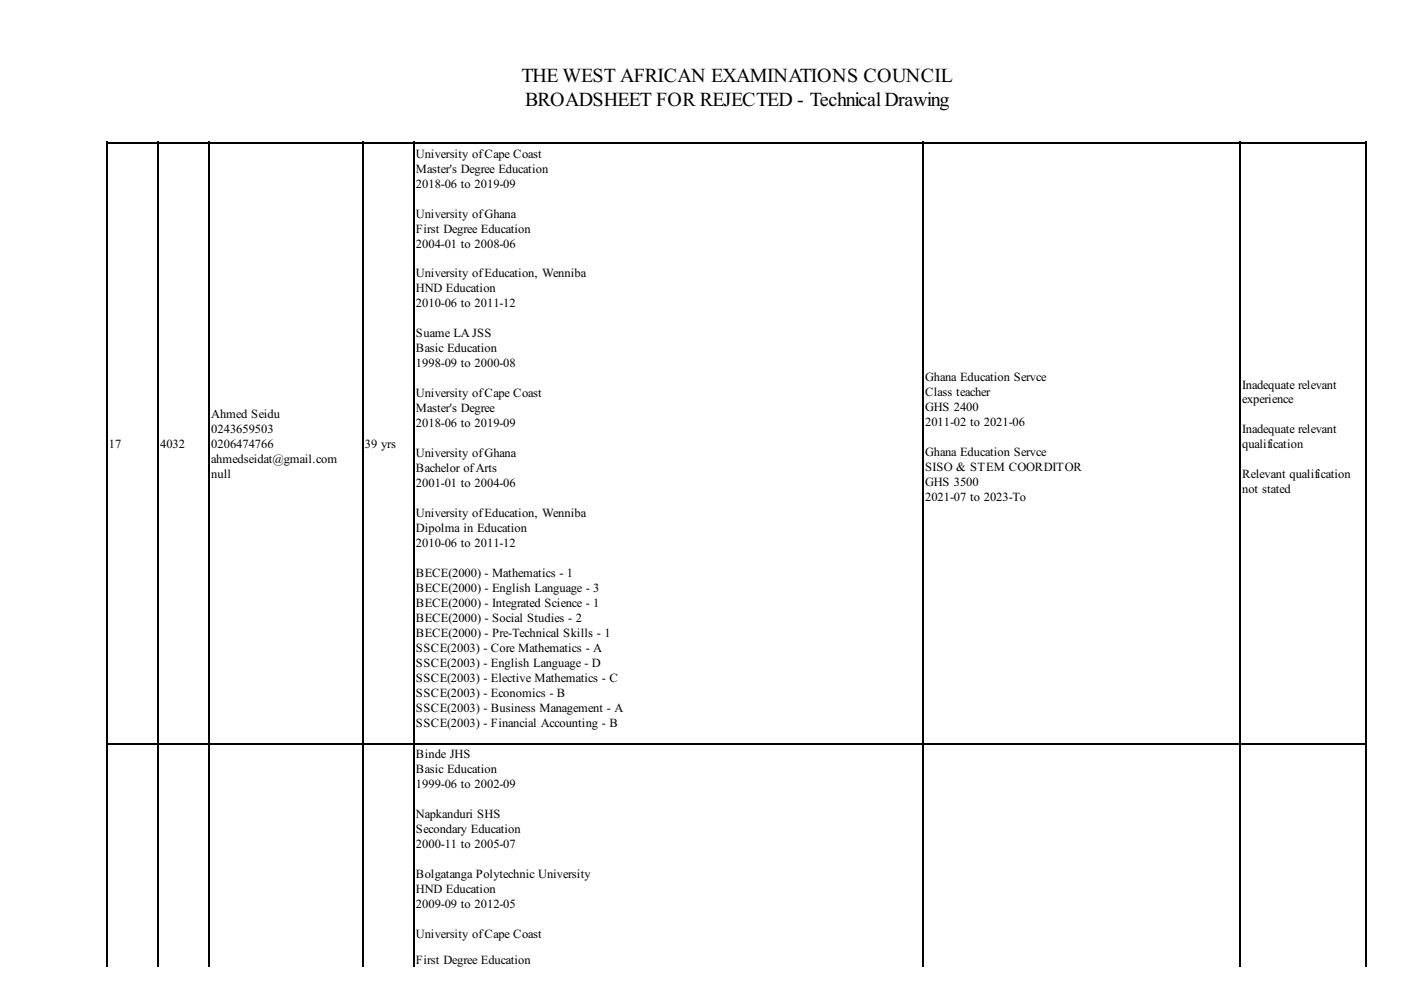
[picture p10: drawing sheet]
<svg xmlns="http://www.w3.org/2000/svg" width="297mm" height="210mm" viewBox="0 0 297 210" stroke-linecap="round" stroke-linejoin="round" font-family="sans-serif">
<defs><g id="words">
<g font-size="4.2">
<text x="110.6" y="17.3">THE WEST AFRICAN EXAMINATIONS COUNCIL</text>
<text x="111.3" y="22.6">BROADSHEET FOR REJECTED - TechnicalDrawing</text>
</g>
<g font-size="2.6">
<text x="88.2" y="33.4">University ofCape Coast</text>
<text x="88.2" y="36.6">Master's Degree Education</text>
<text x="88.2" y="39.8">2018-06 to 2019-09</text>
<text x="88.2" y="46.1">University ofGhana</text>
<text x="88.2" y="49.3">First Degree Education</text>
<text x="88.2" y="52.5">2004-01 to 2008-06</text>
<text x="88.2" y="58.8">University ofEducation, Wenniba</text>
<text x="88.2" y="62">HND Education</text>
<text x="88.2" y="65.2">2010-06 to 2011-12</text>
<text x="88.2" y="71.5">Suame LA JSS</text>
<text x="88.2" y="74.7">Basic Education</text>
<text x="88.2" y="77.9">1998-09 to 2000-08</text>
<text x="196.1" y="80.8">Ghana Education Servce</text>
<text x="196.1" y="84">Class teacher</text>
<text x="263.3" y="82.4">Inadequate relevant</text>
<text x="44.8" y="88.7">Ahmed Seidu</text>
<text x="88.2" y="84.2">University ofCape Coast</text>
<text x="88.2" y="87.4">Master's Degree</text>
<text x="196.1" y="87.1">GHS 2400</text>
<text x="263.3" y="85.5">experience</text>
<text x="23.1" y="95.1">17</text>
<text x="34" y="95.1">4032</text>
<text x="44.8" y="91.9">0243659503</text>
<text x="44.8" y="95.1">0206474766</text>
<text x="77.3" y="95.1">39 yrs</text>
<text x="88.2" y="90.6">2018-06 to 2019-09</text>
<text x="196.1" y="90.3">2011-02 to 2021-06</text>
<text x="263.3" y="91.9">Inadequate relevant</text>
<text x="263.3" y="95.1">qualification</text>
<text x="44.8" y="98.2">ahmedseidat@gmail.com</text>
<text x="44.8" y="101.4">null</text>
<text x="88.2" y="96.9">University ofGhana</text>
<text x="88.2" y="100.1">Bachelor ofArts</text>
<text x="196.1" y="96.7">Ghana Education Servce</text>
<text x="196.1" y="99.8">SISO &amp; STEM COORDITOR</text>
<text x="263.3" y="101.4">Relevant qualification</text>
<text x="88.2" y="103.3">2001-01 to 2004-06</text>
<text x="196.1" y="103">GHS 3500</text>
<text x="196.1" y="106.2">2021-07 to 2023-To</text>
<text x="263.3" y="104.6">not stated</text>
<text x="88.2" y="109.6">University ofEducation, Wenniba</text>
<text x="88.2" y="112.8">Dipolma in Education</text>
<text x="88.2" y="116">2010-06 to 2011-12</text>
<text x="88.2" y="122.3">BECE(2000) - Mathematics - 1</text>
<text x="88.2" y="125.5">BECE(2000) - English Language - 3</text>
<text x="88.2" y="128.7">BECE(2000) - Integrated Science - 1</text>
<text x="88.2" y="131.9">BECE(2000) - Social Studies - 2</text>
<text x="88.2" y="135">BECE(2000) - Pre-Technical Skills - 1</text>
<text x="88.2" y="138.2">SSCE(2003) - Core Mathematics - A</text>
<text x="88.2" y="141.4">SSCE(2003) - English Language - D</text>
<text x="88.2" y="144.6">SSCE(2003) - Elective Mathematics - C</text>
<text x="88.2" y="147.7">SSCE(2003) - Economics - B</text>
<text x="88.2" y="150.9">SSCE(2003) - Business Management - A</text>
<text x="88.2" y="154.1">SSCE(2003) - Financial Accounting - B</text>
<text x="88.2" y="160.7">Binde JHS</text>
<text x="88.2" y="163.9">Basic Education</text>
<text x="88.2" y="167">1999-06 to 2002-09</text>
<text x="88.2" y="173.4">Napkanduri SHS</text>
<text x="88.2" y="176.6">Secondary Education</text>
<text x="88.2" y="179.7">2000-11 to 2005-07</text>
<text x="88.2" y="186.1">Bolgatanga Polytechnic University</text>
<text x="88.2" y="189.3">HND Education</text>
<text x="88.2" y="192.4">2009-09 to 2012-05</text>
<text x="88.2" y="198.8">University ofCape Coast</text>
<text x="88.2" y="204.3">First Degree Education</text>
</g>
</g></defs>
<path d="M22.6 30.4h267.2M22.7 30.3v174.6M33.6 30.3v174.6M44.4 30.3v174.6M76.9 30.3v174.6M87.8 30.3v174.6M195.7 30.3v174.6M263 30.3v174.6M289.7 30.3v174.6M22.6 157.6h267.2" fill="none" stroke="#000" stroke-width=".26"/>
<path d="M22.6 29.9h.2v.6h-.2zM33.4 29.9h.3v.6h-.3zM44.3 29.9h.2v.6h-.2zM76.8 29.9h.3v.6h-.3zM87.7 29.9h.2v.6h-.2zM195.6 29.9h.3v.6h-.3zM262.8 29.9h.3v.6h-.3zM289.5 29.9h.3v.6h-.3z" fill="#000"/>
<use href="#words"/>
</svg>
